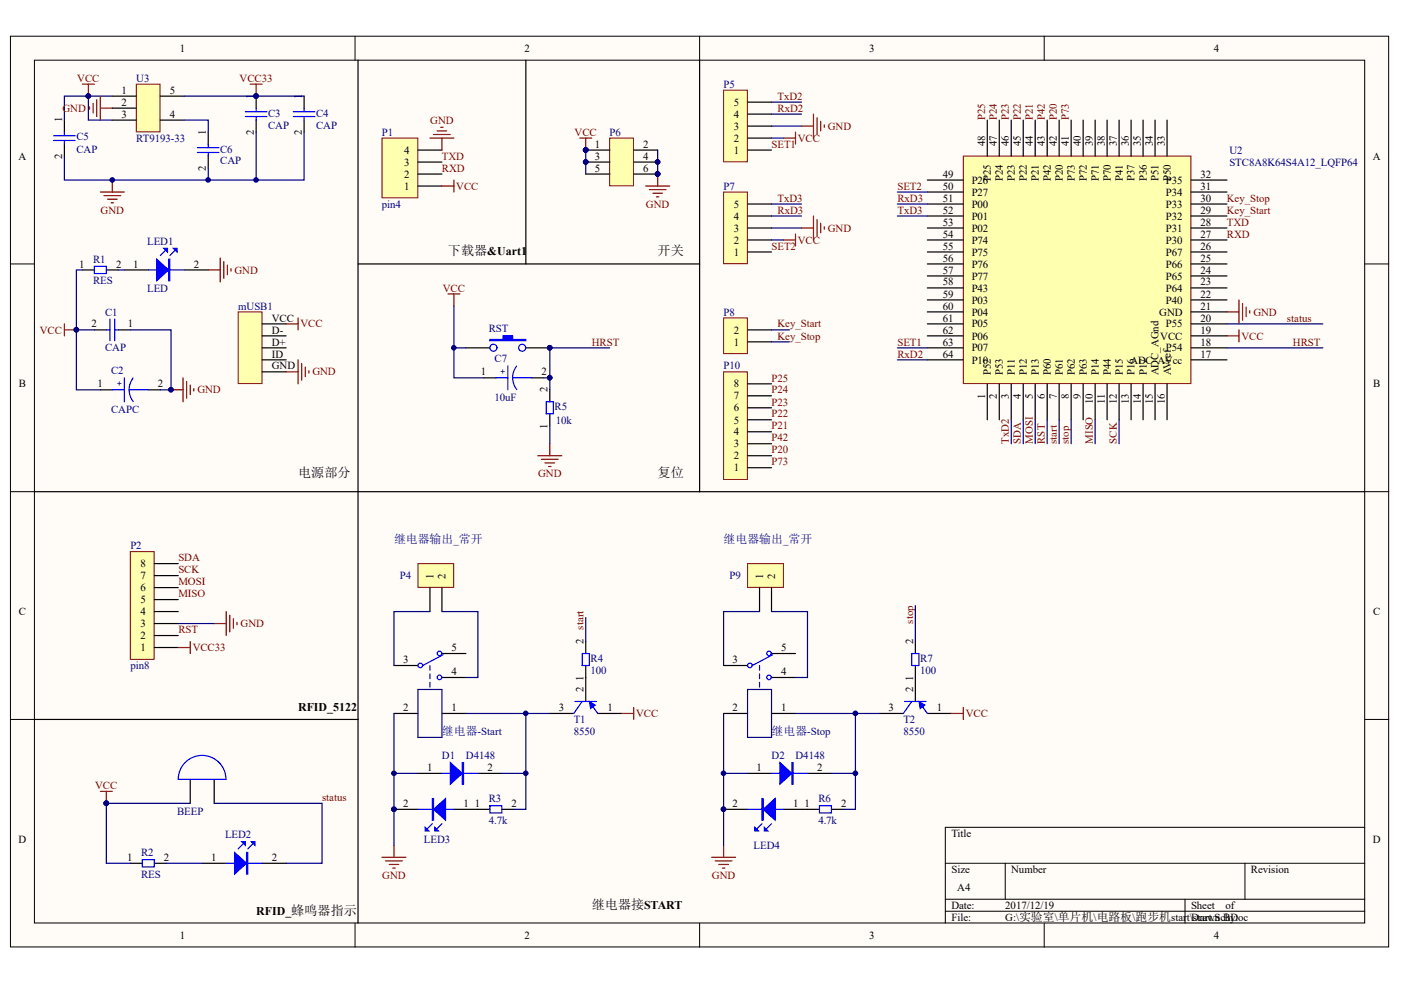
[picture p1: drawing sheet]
<svg xmlns="http://www.w3.org/2000/svg" width="289mm" height="203mm" viewBox="0 0 289 203" stroke-linecap="round" stroke-linejoin="round" font-family="sans-serif">
<defs><g id="words">
<g font-size="2.7">
<text x="92.4" y="52.7">下载器&amp;Uart1</text>
<text x="135.6" y="52.7">开关</text>
<text x="61.5" y="98.4">电源部分</text>
<text x="135.6" y="98.4">复位</text>
<text x="122.1" y="187.5">继电器接START</text>
</g>
<g font-size="2.5" fill="#000080">
<text x="81.3" y="112.1">继电器输出_常开</text>
<text x="149.2" y="112.1">继电器输出_常开</text>
<text x="91.1" y="151.6">继电器-Start</text>
<text x="159.1" y="151.6">继电器-Stop</text>
</g>
<g font-size="2.5">
<text x="61.5" y="146.6">RFID_5122</text>
<text x="52.8" y="188.7">RFID_蜂鸣器指示</text>
</g>
<g font-size="2.2">
<text x="37.1" y="10.7">1</text>
<text x="108.2" y="10.7">2</text>
<text x="179.2" y="10.7">3</text>
<text x="250.3" y="10.7">4</text>
<text x="25" y="19.4">1</text>
<text x="25" y="21.8">2</text>
<text x="35" y="19.4">5</text>
<text x="52.3" y="20.3" transform="rotate(-90 52.3 20.3)">1</text>
<text x="62.2" y="20.3" transform="rotate(-90 62.2 20.3)">1</text>
<text x="151.3" y="21.8">5</text>
<text x="12.8" y="25.3" transform="rotate(-90 12.8 25.3)">1</text>
<text x="25" y="24.3">3</text>
<text x="35" y="24.3">4</text>
<text x="42.4" y="27.8" transform="rotate(-90 42.4 27.8)">1</text>
<text x="52.3" y="27.9" transform="rotate(-90 52.3 27.9)">2</text>
<text x="62.2" y="27.9" transform="rotate(-90 62.2 27.9)">2</text>
<text x="151.3" y="29.2">2</text>
<text x="151.3" y="26.8">3</text>
<text x="151.3" y="24.3">4</text>
<text x="3.8" y="33">A</text>
<text x="12.8" y="32.8" transform="rotate(-90 12.8 32.8)">2</text>
<text x="42.4" y="35.3" transform="rotate(-90 42.4 35.3)">2</text>
<text x="83.4" y="34.2">3</text>
<text x="83.4" y="31.7">4</text>
<text x="122.6" y="30.5">1</text>
<text x="122.6" y="33">3</text>
<text x="122.6" y="35.4">5</text>
<text x="132.7" y="30.5">2</text>
<text x="132.7" y="33">4</text>
<text x="132.7" y="35.4">6</text>
<text x="151.3" y="31.7">1</text>
<text x="203.1" y="30.2" transform="rotate(-90 203.1 30.2)">48</text>
<text x="205.6" y="30.2" transform="rotate(-90 205.6 30.2)">47</text>
<text x="208.1" y="30.2" transform="rotate(-90 208.1 30.2)">46</text>
<text x="210.5" y="30.2" transform="rotate(-90 210.5 30.2)">45</text>
<text x="213" y="30.2" transform="rotate(-90 213 30.2)">44</text>
<text x="215.5" y="30.2" transform="rotate(-90 215.5 30.2)">43</text>
<text x="217.9" y="30.2" transform="rotate(-90 217.9 30.2)">42</text>
<text x="220.4" y="30.2" transform="rotate(-90 220.4 30.2)">41</text>
<text x="222.9" y="30.2" transform="rotate(-90 222.9 30.2)">40</text>
<text x="225.4" y="30.2" transform="rotate(-90 225.4 30.2)">39</text>
<text x="227.8" y="30.2" transform="rotate(-90 227.8 30.2)">38</text>
<text x="230.3" y="30.2" transform="rotate(-90 230.3 30.2)">37</text>
<text x="232.8" y="30.2" transform="rotate(-90 232.8 30.2)">36</text>
<text x="235.3" y="30.2" transform="rotate(-90 235.3 30.2)">35</text>
<text x="237.7" y="30.2" transform="rotate(-90 237.7 30.2)">34</text>
<text x="240.2" y="30.2" transform="rotate(-90 240.2 30.2)">33</text>
<text x="283.1" y="33">A</text>
<text x="83.4" y="39.1">1</text>
<text x="83.4" y="36.7">2</text>
<text x="194.5" y="36.7">49</text>
<text x="194.5" y="39.1">50</text>
<text x="194.5" y="41.6">51</text>
<text x="200.4" y="37.9">P26</text>
<text x="200.4" y="40.3">P27</text>
<text x="204.4" y="37.4" transform="rotate(-90 204.4 37.4)">P25</text>
<text x="206.8" y="37.4" transform="rotate(-90 206.8 37.4)">P24</text>
<text x="209.3" y="37.4" transform="rotate(-90 209.3 37.4)">P23</text>
<text x="211.8" y="37.4" transform="rotate(-90 211.8 37.4)">P22</text>
<text x="214.3" y="37.4" transform="rotate(-90 214.3 37.4)">P21</text>
<text x="216.7" y="37.4" transform="rotate(-90 216.7 37.4)">P42</text>
<text x="219.2" y="37.4" transform="rotate(-90 219.2 37.4)">P20</text>
<text x="221.7" y="37.4" transform="rotate(-90 221.7 37.4)">P73</text>
<text x="224.1" y="37.4" transform="rotate(-90 224.1 37.4)">P72</text>
<text x="226.6" y="37.4" transform="rotate(-90 226.6 37.4)">P71</text>
<text x="229.1" y="37.4" transform="rotate(-90 229.1 37.4)">P70</text>
<text x="231.5" y="37.4" transform="rotate(-90 231.5 37.4)">P41</text>
<text x="234" y="37.4" transform="rotate(-90 234 37.4)">P37</text>
<text x="236.5" y="37.4" transform="rotate(-90 236.5 37.4)">P36</text>
<text x="238.9" y="37.4" transform="rotate(-90 238.9 37.4)">P51</text>
<text x="240.4" y="40.3">P34</text>
<text x="240.4" y="37.9">P35</text>
<text x="241.4" y="37.4" transform="rotate(-90 241.4 37.4)">P50</text>
<text x="247.6" y="41.6">30</text>
<text x="247.6" y="39.1">31</text>
<text x="247.6" y="36.7">32</text>
<text x="151.3" y="47.8">3</text>
<text x="151.3" y="45.3">4</text>
<text x="151.3" y="42.8">5</text>
<text x="194.5" y="44.1">52</text>
<text x="194.5" y="46.6">53</text>
<text x="200.4" y="42.8">P00</text>
<text x="200.4" y="45.3">P01</text>
<text x="200.4" y="47.8">P02</text>
<text x="240.4" y="47.8">P31</text>
<text x="240.4" y="45.3">P32</text>
<text x="240.4" y="42.8">P33</text>
<text x="247.6" y="46.6">28</text>
<text x="247.6" y="44.1">29</text>
<text x="151.3" y="52.7">1</text>
<text x="151.3" y="50.3">2</text>
<text x="194.5" y="49">54</text>
<text x="194.5" y="51.5">55</text>
<text x="194.5" y="54">56</text>
<text x="200.4" y="50.3">P74</text>
<text x="200.4" y="52.7">P75</text>
<text x="240.4" y="52.7">P67</text>
<text x="240.4" y="50.3">P30</text>
<text x="247.6" y="54">25</text>
<text x="247.6" y="51.5">26</text>
<text x="247.6" y="49">27</text>
<text x="16.4" y="55.2">1</text>
<text x="23.9" y="55.2">2</text>
<text x="27.5" y="55.2">1</text>
<text x="40" y="55.2">2</text>
<text x="194.5" y="56.4">57</text>
<text x="194.5" y="58.9">58</text>
<text x="200.4" y="55.2">P76</text>
<text x="200.4" y="57.7">P77</text>
<text x="240.4" y="57.7">P65</text>
<text x="240.4" y="55.2">P66</text>
<text x="247.6" y="58.9">23</text>
<text x="247.6" y="56.4">24</text>
<text x="194.5" y="61.4">59</text>
<text x="194.5" y="63.9">60</text>
<text x="200.4" y="60.2">P43</text>
<text x="200.4" y="62.6">P03</text>
<text x="200.4" y="65.1">P04</text>
<text x="239.1" y="65.1">GND</text>
<text x="240.4" y="62.6">P40</text>
<text x="240.4" y="60.2">P64</text>
<text x="247.6" y="63.9">21</text>
<text x="247.6" y="61.4">22</text>
<text x="18.9" y="67.6">2</text>
<text x="26.4" y="67.6">1</text>
<text x="56.1" y="66.3">VCC</text>
<text x="56.1" y="68.8">D-</text>
<text x="56.1" y="71.3">D+</text>
<text x="151.3" y="71.3">1</text>
<text x="151.3" y="68.8">2</text>
<text x="194.5" y="66.3">61</text>
<text x="194.5" y="68.8">62</text>
<text x="194.5" y="71.3">63</text>
<text x="200.4" y="67.6">P05</text>
<text x="200.4" y="70">P06</text>
<text x="239.3" y="70">VCC</text>
<text x="240.4" y="67.6">P55</text>
<text x="247.6" y="71.3">18</text>
<text x="247.6" y="68.8">19</text>
<text x="247.6" y="66.3">20</text>
<text x="56.1" y="76.2">GND</text>
<text x="56.1" y="73.8">ID</text>
<text x="99.2" y="77.4">1</text>
<text x="111.7" y="77.4">2</text>
<text x="194.5" y="73.8">64</text>
<text x="200.4" y="72.5">P07</text>
<text x="200.4" y="75">P10</text>
<text x="204.4" y="77.4" transform="rotate(-90 204.4 77.4)">P52</text>
<text x="206.8" y="77.4" transform="rotate(-90 206.8 77.4)">P53</text>
<text x="209.3" y="77.4" transform="rotate(-90 209.3 77.4)">P11</text>
<text x="211.8" y="77.4" transform="rotate(-90 211.8 77.4)">P12</text>
<text x="214.3" y="77.4" transform="rotate(-90 214.3 77.4)">P13</text>
<text x="216.7" y="77.4" transform="rotate(-90 216.7 77.4)">P60</text>
<text x="219.2" y="77.4" transform="rotate(-90 219.2 77.4)">P61</text>
<text x="221.7" y="77.4" transform="rotate(-90 221.7 77.4)">P62</text>
<text x="224.1" y="77.4" transform="rotate(-90 224.1 77.4)">P63</text>
<text x="226.6" y="77.4" transform="rotate(-90 226.6 77.4)">P14</text>
<text x="229.1" y="77.4" transform="rotate(-90 229.1 77.4)">P44</text>
<text x="231.5" y="77.4" transform="rotate(-90 231.5 77.4)">P15</text>
<text x="233.2" y="75">ADC_AVcc</text>
<text x="234" y="77.4" transform="rotate(-90 234 77.4)">P16</text>
<text x="236.5" y="77.4" transform="rotate(-90 236.5 77.4)">P17</text>
<text x="238.9" y="77.4" transform="rotate(-90 238.9 77.4)">ADC_AGnd</text>
<text x="240.4" y="72.5">P54</text>
<text x="241.4" y="77.4" transform="rotate(-90 241.4 77.4)">AVref</text>
<text x="247.6" y="73.8">17</text>
<text x="3.9" y="79.9">B</text>
<text x="20.1" y="79.9">1</text>
<text x="32.6" y="79.9">2</text>
<text x="112.9" y="80.9" transform="rotate(-90 112.9 80.9)">2</text>
<text x="151.3" y="82.4">7</text>
<text x="151.3" y="79.9">8</text>
<text x="203.1" y="82.3" transform="rotate(-90 203.1 82.3)">1</text>
<text x="205.6" y="82.3" transform="rotate(-90 205.6 82.3)">2</text>
<text x="208.1" y="82.3" transform="rotate(-90 208.1 82.3)">3</text>
<text x="210.5" y="82.3" transform="rotate(-90 210.5 82.3)">4</text>
<text x="213" y="82.3" transform="rotate(-90 213 82.3)">5</text>
<text x="215.5" y="82.3" transform="rotate(-90 215.5 82.3)">6</text>
<text x="217.9" y="82.3" transform="rotate(-90 217.9 82.3)">7</text>
<text x="220.4" y="82.3" transform="rotate(-90 220.4 82.3)">8</text>
<text x="222.9" y="82.3" transform="rotate(-90 222.9 82.3)">9</text>
<text x="225.4" y="83.4" transform="rotate(-90 225.4 83.4)">10</text>
<text x="227.8" y="83.3" transform="rotate(-90 227.8 83.3)">11</text>
<text x="230.3" y="83.4" transform="rotate(-90 230.3 83.4)">12</text>
<text x="232.8" y="83.4" transform="rotate(-90 232.8 83.4)">13</text>
<text x="235.3" y="83.4" transform="rotate(-90 235.3 83.4)">14</text>
<text x="237.7" y="83.4" transform="rotate(-90 237.7 83.4)">15</text>
<text x="240.2" y="83.4" transform="rotate(-90 240.2 83.4)">16</text>
<text x="283.2" y="79.9">B</text>
<text x="112.9" y="88.5" transform="rotate(-90 112.9 88.5)">1</text>
<text x="151.3" y="89.8">4</text>
<text x="151.3" y="87.4">5</text>
<text x="151.3" y="84.9">6</text>
<text x="151.3" y="94.8">2</text>
<text x="151.3" y="92.3">3</text>
<text x="151.3" y="97.3">1</text>
<text x="29" y="119.5">7</text>
<text x="29" y="117">8</text>
<text x="89.4" y="119.5" transform="rotate(-90 89.4 119.5)">1</text>
<text x="91.9" y="119.5" transform="rotate(-90 91.9 119.5)">2</text>
<text x="157.4" y="119.5" transform="rotate(-90 157.4 119.5)">1</text>
<text x="159.8" y="119.5" transform="rotate(-90 159.8 119.5)">2</text>
<text x="29" y="124.4">5</text>
<text x="29" y="122">6</text>
<text x="3.9" y="126.9">C</text>
<text x="29" y="131.9">2</text>
<text x="29" y="129.4">3</text>
<text x="29" y="126.9">4</text>
<text x="283.2" y="126.9">C</text>
<text x="29" y="134.4">1</text>
<text x="83.1" y="136.8">3</text>
<text x="93.1" y="134.4">5</text>
<text x="120.3" y="132.8" transform="rotate(-90 120.3 132.8)">2</text>
<text x="151.1" y="136.8">3</text>
<text x="161.1" y="134.4">5</text>
<text x="188.3" y="132.8" transform="rotate(-90 188.3 132.8)">2</text>
<text x="93.1" y="139.3">4</text>
<text x="120.3" y="142.7" transform="rotate(-90 120.3 142.7)">2</text>
<text x="120.3" y="140.4" transform="rotate(-90 120.3 140.4)">1</text>
<text x="161.1" y="139.3">4</text>
<text x="188.3" y="142.7" transform="rotate(-90 188.3 142.7)">2</text>
<text x="188.3" y="140.4" transform="rotate(-90 188.3 140.4)">1</text>
<text x="83.1" y="146.7">2</text>
<text x="93.1" y="146.7">1</text>
<text x="115.2" y="146.7">3</text>
<text x="125.3" y="146.7">1</text>
<text x="151.1" y="146.7">2</text>
<text x="161.1" y="146.7">1</text>
<text x="183.2" y="146.7">3</text>
<text x="193.2" y="146.7">1</text>
<text x="88.1" y="159.1">1</text>
<text x="100.5" y="159.1">2</text>
<text x="156" y="159.1">1</text>
<text x="168.5" y="159.1">2</text>
<text x="83.1" y="166.5">2</text>
<text x="95.6" y="166.5">1</text>
<text x="98" y="166.5">1</text>
<text x="105.5" y="166.5">2</text>
<text x="151.1" y="166.5">2</text>
<text x="163.6" y="166.5">1</text>
<text x="165.9" y="166.5">1</text>
<text x="173.5" y="166.5">2</text>
<text x="3.8" y="173.9">D</text>
<text x="196.2" y="172.7">Title</text>
<text x="283.1" y="173.9">D</text>
<text x="26.3" y="177.6">1</text>
<text x="33.8" y="177.6">2</text>
<text x="43.5" y="177.6">1</text>
<text x="56.1" y="177.6">2</text>
<text x="196.2" y="180.1">Size</text>
<text x="197.4" y="183.8">A4</text>
<text x="208.5" y="180.1">Number</text>
<text x="258" y="180.1">Revision</text>
<text x="196.2" y="187.5">Date:</text>
<text x="196.2" y="190">File:</text>
<text x="207.3" y="187.5">2017/12/19</text>
<text x="207.3" y="190">G:\实验室\单片机\电路板\跑步机start\start.SchDoc</text>
<text x="245.6" y="187.5">Sheet</text>
<text x="245.6" y="190">Drawn By:</text>
<text x="252.7" y="187.5">of</text>
<text x="37.1" y="193.7">1</text>
<text x="108.2" y="193.7">2</text>
<text x="179.2" y="193.7">3</text>
<text x="250.3" y="193.7">4</text>
</g>
<g font-size="2.2" fill="#800000">
<text x="15.9" y="16.9">VCC</text>
<text x="49.4" y="16.9">VCC33</text>
<text x="12.9" y="23.1">GND</text>
<text x="160.4" y="23.1">RxD2</text>
<text x="160.4" y="20.6">TxD2</text>
<text x="88.7" y="25.5">GND</text>
<text x="118.5" y="28">VCC</text>
<text x="164.5" y="29.2">VCC</text>
<text x="170.7" y="26.8">GND</text>
<text x="203.1" y="24.8" transform="rotate(-90 203.1 24.8)">P25</text>
<text x="205.6" y="24.8" transform="rotate(-90 205.6 24.8)">P24</text>
<text x="208.1" y="24.8" transform="rotate(-90 208.1 24.8)">P23</text>
<text x="210.5" y="24.8" transform="rotate(-90 210.5 24.8)">P22</text>
<text x="213" y="24.8" transform="rotate(-90 213 24.8)">P21</text>
<text x="215.5" y="24.8" transform="rotate(-90 215.5 24.8)">P42</text>
<text x="217.9" y="24.8" transform="rotate(-90 217.9 24.8)">P20</text>
<text x="220.4" y="24.8" transform="rotate(-90 220.4 24.8)">P73</text>
<text x="91.1" y="35.4">RXD</text>
<text x="91.1" y="33">TXD</text>
<text x="159.1" y="30.5">SET1</text>
<text x="94.1" y="39.1">VCC</text>
<text x="160.4" y="41.6">TxD3</text>
<text x="185.1" y="41.6">RxD3</text>
<text x="185.1" y="39.1">SET2</text>
<text x="253" y="41.6">Key_Stop</text>
<text x="20.8" y="44.1">GND</text>
<text x="133.2" y="42.8">GND</text>
<text x="160.4" y="44.1">RxD3</text>
<text x="170.7" y="47.8">GND</text>
<text x="185.1" y="44.1">TxD3</text>
<text x="253" y="46.6">TXD</text>
<text x="253" y="44.1">Key_Start</text>
<text x="159.1" y="51.5">SET2</text>
<text x="164.5" y="50.3">VCC</text>
<text x="253" y="49">RXD</text>
<text x="48.4" y="56.4">GND</text>
<text x="91.3" y="60.2">VCC</text>
<text x="258.5" y="65.1">GND</text>
<text x="8.2" y="68.8">VCC</text>
<text x="62" y="67.6">VCC</text>
<text x="122.1" y="71.3">HRST</text>
<text x="160.4" y="67.6">Key_Start</text>
<text x="160.4" y="70">Key_Stop</text>
<text x="185.1" y="71.3">SET1</text>
<text x="256" y="70">VCC</text>
<text x="265.4" y="66.3">status</text>
<text x="266.6" y="71.3">HRST</text>
<text x="64.4" y="77.4">GND</text>
<text x="185.1" y="73.8">RxD2</text>
<text x="40.7" y="81.2">GND</text>
<text x="159.1" y="78.7">P25</text>
<text x="159.1" y="81.2">P24</text>
<text x="159.1" y="83.7">P23</text>
<text x="159.1" y="86.1">P22</text>
<text x="159.1" y="88.6">P21</text>
<text x="159.1" y="91">P42</text>
<text x="159.1" y="93.5">P20</text>
<text x="159.1" y="96">P73</text>
<text x="208.1" y="91.6" transform="rotate(-90 208.1 91.6)">TxD2</text>
<text x="210.5" y="91.6" transform="rotate(-90 210.5 91.6)">SDA</text>
<text x="213" y="91.6" transform="rotate(-90 213 91.6)">MOSI</text>
<text x="215.5" y="91.6" transform="rotate(-90 215.5 91.6)">RST</text>
<text x="217.9" y="91.6" transform="rotate(-90 217.9 91.6)">start</text>
<text x="220.4" y="91.6" transform="rotate(-90 220.4 91.6)">stop</text>
<text x="225.4" y="91.6" transform="rotate(-90 225.4 91.6)">MISO</text>
<text x="230.3" y="91.6" transform="rotate(-90 230.3 91.6)">SCK</text>
<text x="111" y="98.5">GND</text>
<text x="36.8" y="115.8">SDA</text>
<text x="36.8" y="118.3">SCK</text>
<text x="36.8" y="123.2">MISO</text>
<text x="36.8" y="120.7">MOSI</text>
<text x="36.8" y="130.6">RST</text>
<text x="49.6" y="129.4">GND</text>
<text x="120.3" y="129.9" transform="rotate(-90 120.3 129.9)">start</text>
<text x="188.3" y="128.6" transform="rotate(-90 188.3 128.6)">stop</text>
<text x="39.7" y="134.4">VCC33</text>
<text x="131.2" y="148">VCC</text>
<text x="199.2" y="148">VCC</text>
<text x="19.6" y="162.8">VCC</text>
<text x="66.4" y="165.2">status</text>
<text x="78.8" y="181.3">GND</text>
<text x="146.8" y="181.3">GND</text>
</g>
<g font-size="2.2" fill="#000080">
<text x="28.1" y="16.9">U3</text>
<text x="149.2" y="18.1">P5</text>
<text x="15.8" y="29">C5</text>
<text x="28.1" y="29.2">RT9193-33</text>
<text x="55.3" y="24">C3</text>
<text x="55.3" y="26.5">CAP</text>
<text x="65.2" y="24">C4</text>
<text x="65.2" y="26.5">CAP</text>
<text x="78.8" y="28">P1</text>
<text x="125.7" y="28">P6</text>
<text x="15.8" y="31.5">CAP</text>
<text x="45.4" y="31.5">C6</text>
<text x="45.4" y="33.9">CAP</text>
<text x="253.5" y="31.7">U2</text>
<text x="253.5" y="34.2">STC8A8K64S4A12_LQFP64</text>
<text x="149.2" y="39.1">P7</text>
<text x="78.8" y="42.8">pin4</text>
<text x="30.4" y="50.5">LED1</text>
<text x="19.2" y="54.2">R1</text>
<text x="19.2" y="58.7">RES</text>
<text x="21.7" y="65.1">C1</text>
<text x="30.4" y="60.2">LED</text>
<text x="49.1" y="63.9">mUSB1</text>
<text x="149.2" y="65.1">P8</text>
<text x="100.8" y="68.6">RST</text>
<text x="21.7" y="72.5">CAP</text>
<text x="22.9" y="77.2">C2</text>
<text x="102" y="74.7">C7</text>
<text x="149.2" y="76.2">P10</text>
<text x="102" y="82.6">10uF</text>
<text x="22.9" y="85.1">CAPC</text>
<text x="114.4" y="84.6">R5</text>
<text x="114.6" y="87.4">10k</text>
<text x="26.9" y="113.3">P2</text>
<text x="82.5" y="119.5">P4</text>
<text x="150.5" y="119.5">P9</text>
<text x="121.8" y="136.5">R4</text>
<text x="189.8" y="136.5">R7</text>
<text x="26.9" y="138">pin8</text>
<text x="121.8" y="139">100</text>
<text x="189.8" y="139">100</text>
<text x="118.3" y="149.2">T1</text>
<text x="186.3" y="149.2">T2</text>
<text x="118.3" y="151.6">8550</text>
<text x="186.3" y="151.6">8550</text>
<text x="91.1" y="156.6">D1</text>
<text x="96.1" y="156.6">D4148</text>
<text x="159.1" y="156.6">D2</text>
<text x="164.1" y="156.6">D4148</text>
<text x="100.8" y="165.5">R3</text>
<text x="168.8" y="165.5">R6</text>
<text x="36.5" y="168.2">BEEP</text>
<text x="46.4" y="172.9">LED2</text>
<text x="87.4" y="173.9">LED3</text>
<text x="100.8" y="169.9">4.7k</text>
<text x="168.8" y="169.9">4.7k</text>
<text x="29.1" y="176.6">R2</text>
<text x="155.4" y="175.1">LED4</text>
<text x="29.1" y="181.1">RES</text>
</g>
<g font-size="1.8" fill="#000080">
<text x="104.3" y="77.2" transform="rotate(-90 104.3 77.2)">+</text>
<text x="25.3" y="79.7" transform="rotate(-90 25.3 79.7)">+</text>
</g>
</g></defs>
<g fill="#fffcf8" stroke="#000" stroke-width=".21">
<path d="M2.2 7.5h284.2v187.9h-284.2z"/>
<path d="M7.1 12.4h274.3v178h-274.3z"/>
</g>
<g fill="none" stroke="#000" stroke-width=".21">
<path d="M73.2 7.5v4.9M144.3 7.5v4.9M215.3 7.5v4.9M2.2 54.5h4.9M281.5 54.5h4.9M2.2 101.4h4.9M281.5 101.4h4.9M2.2 148.4h4.9M281.5 148.4h4.9M195 178.1h86.5M207.3 178.1v7.4M256.7 178.1v7.4"/>
<path d="M281.5 170.7h-86.5v19.8M73.2 190.5v4.9M144.3 190.5v4.9M195 185.5h86.5M195 188h86.5M215.3 190.5v4.9M244.4 185.5v5"/>
</g>
<path d="M198.7 32.2h46.9v46.9h-46.9z" fill="#ffffb0" stroke="#800000" stroke-width=".21"/>
<g fill="none" stroke="#000" stroke-width=".25">
<path d="M191.2 39.6h7.5M191.2 37.1h7.5M203.6 24.8v7.4M206.1 24.8v7.4M208.5 24.8v7.4M211 24.8v7.4M213.5 24.8v7.4M216 24.8v7.4M218.4 24.8v7.4M220.9 24.8v7.4M223.4 24.8v7.4M225.8 24.8v7.4"/>
<path d="M228.3 24.8v7.4M230.8 24.8v7.4M233.3 24.8v7.4M235.7 24.8v7.4M238.2 24.8v7.4M240.7 24.8v7.4M245.6 39.6h7.4M245.6 37.1h7.4M191.2 59.4h7.5M191.2 56.9h7.5M191.2 54.5h7.5M191.2 52h7.5"/>
<path d="M191.2 49.5h7.5M191.2 47h7.5M191.2 44.6h7.5M191.2 42.1h7.5M245.6 59.4h7.4M245.6 56.9h7.4M245.6 54.5h7.4M245.6 52h7.4M245.6 49.5h7.4M245.6 47h7.4M245.6 44.6h7.4M245.6 42.1h7.4"/>
<path d="M191.2 74.2h7.5M191.2 71.8h7.5M191.2 69.3h7.5M191.2 66.8h7.5M191.2 64.3h7.5M191.2 61.9h7.5M203.6 79.2v7.4M206.1 79.2v7.4M208.5 79.2v7.4M211 79.2v7.4M213.5 79.2v7.4M216 79.2v7.4"/>
<path d="M218.4 79.2v7.4M220.9 79.2v7.4M223.4 79.2v7.4M225.8 79.2v7.4M228.3 79.2v7.4M230.8 79.2v7.4M233.3 79.2v7.4M235.7 79.2v7.4M238.2 79.2v7.4M240.7 79.2v7.4M245.6 74.2h7.4M245.6 71.8h7.4"/>
<path d="M245.6 69.3h7.4M245.6 66.8h7.4M245.6 64.3h7.4M245.6 61.9h7.4"/>
</g>
<path d="M28.1 17.4h4.9v9.8h-4.9z" fill="#ffffb0" stroke="#800000" stroke-width=".21"/>
<g fill="none" stroke="#000" stroke-width=".25">
<path d="M23.2 19.8h4.9M33.1 19.8h4.9M52.8 19.8v2.5M62.7 19.8v2.5M13.3 24.8v2.5M13.3 29.7v2.5M23.2 22.3h4.9M23.2 24.8h4.9M33.1 24.8h4.9M42.9 27.3v2.4M42.9 32.2v2.5M52.8 24.8v2.5"/>
<path d="M62.7 24.8v2.5"/>
</g>
<g fill="none" stroke="#00f" stroke-width=".25">
<path d="M11.1 29h4.4M11.1 28h4.4M13.3 27.3v.7M13.3 29v.7M40.7 31.5h4.5M40.7 30.5h4.5M42.9 29.7v.8M42.9 31.5v.7M50.6 24h4.5M50.6 23h4.5M52.8 22.3v.7M52.8 24v.8"/>
<path d="M60.5 24h4.4M60.5 23h4.4M62.7 22.3v.7M62.7 24v.8"/>
</g>
<g fill="#000080" stroke="#000080" stroke-width=".21">
<circle cx="52.8" cy="19.8" r=".47"/>
<circle cx="18.2" cy="19.8" r=".48"/>
<circle cx="23.2" cy="37.1" r=".48"/>
<circle cx="52.8" cy="37.1" r=".47"/>
</g>
<path d="M18.2 19.8v5h5M23.2 19.8h-9.9v5M38 19.8h24.7M38 24.8h4.9v2.5M52.8 27.3v9.8M62.7 27.3v9.8h-49.4v-4.9" fill="none" stroke="#000080" stroke-width=".25"/>
<g fill="none" stroke="#800000" stroke-width=".25">
<path d="M17 17.4h2.5M18.2 17.4v2.4M20.7 19.8v5M51.6 17.4h2.5M52.8 17.4v2.4M18.5 22.1v.5M19.2 21.3v2M20 20.6v3.4M20.7 22.3h2.5M20.7 39.6h4.9M23.2 37.1v2.5M21.4 40.4h3.5"/>
<path d="M22.2 41.1h2M22.9 41.8h.5M253 69.3h2.5M253 64.3h2.5M255.5 61.9v4.9M255.5 68.1v2.4M256.2 62.6v3.5M257 63.4v1.9M257.7 64.1v.5"/>
</g>
<path d="M78.8 28.5h7.4v12.3h-7.4z" fill="#ffffb0" stroke="#800000" stroke-width=".21"/>
<path d="M86.2 38.4h4.9M86.2 35.9h4.9M86.2 33.4h4.9M86.2 31h4.9" fill="none" stroke="#000" stroke-width=".25"/>
<path d="M88.7 28.5h4.9M89.4 27.7h3.5M90.1 27h2M90.9 26.3h.5M91.1 38.4h2.5M91.1 28.5v2.5M93.6 37.1v2.5" fill="none" stroke="#800000" stroke-width=".25"/>
<path d="M26.9 113.8h4.9v22.2h-4.9z" fill="#ffffb0" stroke="#800000" stroke-width=".21"/>
<g fill="none" stroke="#000" stroke-width=".25">
<path d="M31.8 118.7h5M31.8 116.3h5M31.8 133.6h5M31.8 131.1h5M31.8 128.6h5M31.8 126.2h5M31.8 123.7h5M31.8 121.2h5M26.9 178.1h2.4M31.8 178.1h2.5M39.2 160.8v4.9M41.7 178.1h4.9"/>
<path d="M44.2 160.8v4.9M54.1 178.1h4.9"/>
</g>
<path d="M36.8 133.6h2.4M39.2 132.3v2.5M44.2 128.6h2.4M46.6 126.2v4.9M47.4 126.9v3.5M48.1 127.6v2M48.9 128.4v.5M20.7 163.3h2.5M21.9 163.3v2.4" fill="none" stroke="#800000" stroke-width=".25"/>
<path d="M253 66.8h19.8M211 86.6v4.9M213.5 86.6v4.9M216 86.6v4.9M225.8 86.6v4.9M230.8 86.6v4.9M36.8 128.6h7.4M34.3 178.1h7.4M44.2 165.7h22.2v12.4h-7.4" fill="none" stroke="#000080" stroke-width=".25"/>
<path d="M29.3 177.3h2.5v1.5h-2.5zM46.6 160.8a4.9 4.9 0 0 0-4.9-5 4.9 4.9 0 0 0-4.9 5h9.8M46.6 178.1h7.5M50.1 174.1l-1 1M52.1 174.1l-1 1" fill="none" stroke="#00f" stroke-width=".25"/>
<g fill="#00f" stroke="#00f" stroke-width=".25">
<path d="M48.4 175.9l2.4 2.2-2.4 2.2z"/>
<path d="M51.8 173.6h.8v.8z"/>
<path d="M49.9 173.6h.7v.8z"/>
<path d="M50.8 175.9h.3v4.4h-.3z" fill-rule="evenodd"/>
</g>
<circle cx="21.9" cy="165.7" r=".48" fill="#000080" stroke="#000080" stroke-width=".21"/>
<path d="M125.7 28.5h4.9v9.8h-4.9z" fill="#ffffb0" stroke="#800000" stroke-width=".21"/>
<g fill="none" stroke="#000" stroke-width=".25">
<path d="M120.8 31h4.9M120.8 33.4h4.9M120.8 35.9h4.9M130.7 31h4.9M130.7 33.4h4.9M130.7 35.9h4.9M17 55.7h2.5M21.9 55.7h2.5M25.6 55.7h5M38 55.7h4.9M19.5 68.1h2.4M24.4 68.1h2.5"/>
<path d="M20.7 80.4h2.5M30.6 80.4h2.5M81.3 137.3h4.9M91.1 139.8h5M91.1 134.8h5M120.8 132.3v2.5M120.8 137.3v7.4M81.3 147.2h4.9M86.2 159.5h4.9M91.1 147.2h5M98.6 159.5h4.9M113.4 147.2h4.9"/>
<path d="M123.3 147.2h4.9M81.3 167h4.9M93.6 167h7.4M103.5 167h2.5"/>
</g>
<g fill="#000080" stroke="#000080" stroke-width=".21">
<circle cx="120.8" cy="30.9" r=".48"/>
<circle cx="120.8" cy="33.4" r=".48"/>
<circle cx="135.6" cy="33.4" r=".47"/>
<circle cx="135.6" cy="35.9" r=".47"/>
<circle cx="35.3" cy="80.4" r=".47"/>
<circle cx="42.9" cy="37.1" r=".47"/>
<circle cx="21.9" cy="165.7" r=".48"/>
<circle cx="81.2" cy="159.5" r=".48"/>
<circle cx="81.2" cy="166.9" r=".48"/>
<circle cx="108.4" cy="159.5" r=".47"/>
</g>
<g fill="none" stroke="#800000" stroke-width=".25">
<path d="M119.6 28.5h2.4M120.8 28.5v2.5M133.2 38.4h4.9M133.9 39.1h3.5M134.6 39.9h2M135.6 35.9v2.5M42.9 55.7h2.5M45.4 53.2v5M46.2 54v3.4M46.9 54.7v2M47.6 55.4v.5M135.4 40.6h.5"/>
<path d="M37.7 77.9v5M38.5 78.7v3.4M39.2 79.4v2M35.3 80.4h2.4M40 80.2v.5M128.2 147.2h2.5M130.7 145.9v2.5M78.8 176.9h4.9M79.5 177.6h3.5M80.3 178.3h1.9M81 179.1h.5M81.3 174.4v2.5"/>
</g>
<path d="M42.9 34.7v2.4M120.8 31v4.9M135.6 31v4.9M17 55.7h-1.2v24.7h4.9M24.4 55.7h1.2M218.4 86.6v4.9M81.3 159.5h4.9M81.3 147.2v27.2M96.1 147.2h17.3M103.5 159.5h4.9M39.2 165.7h-17.3v12.4h5" fill="none" stroke="#000080" stroke-width=".25"/>
<g fill="none" stroke="#00f" stroke-width=".25">
<path d="M19.5 54.9h2.4v1.5h-2.4zM30.6 55.7h7.4M34 51.7l-.9 1M36 51.7l-1 1M21.9 68.1h.8M22.7 65.8v4.5M23.7 68.1h.7M23.7 65.8v4.5M25.6 77.9v5M27.4 78l-.6 1.4-.2 1M23.2 80.4h2.4M26.6 80.4h4"/>
<path d="M26.6 80.4l.2 1 .7 1.4M88.7 137.3v1M88.7 139v1M91.4 135.1l-4.2 2.2M120.1 134.8h1.4v2.5h-1.4zM88.7 140.8v.9M91.1 159.5h7.5M118.6 144.7h4.4M120.1 144.7l-1.8 2.5M122 145.5l1.3 1.7M86.2 167h7.4M89.2 169.9l-1 1"/>
<path d="M91.1 169.9l-1 1M101 166.2h2.5v1.5h-2.5z"/>
<circle cx="86.7" cy="137.3" r=".48"/>
<circle cx="90.6" cy="134.8" r=".48"/>
<circle cx="90.6" cy="139.7" r=".48"/>
</g>
<g fill="#00f" stroke="#00f" stroke-width=".25">
<path d="M32.3 53.5l2.5 2.2-2.5 2.2z"/>
<path d="M35.8 51.2h.7v.8z"/>
<path d="M33.8 51.2h.7v.8z"/>
<path d="M92.9 157.3l2.4 2.2-2.4 2.3z"/>
<path d="M89.4 167l2.5-2.3v4.5z"/>
<path d="M87.7 170.7l.7 .7h-.7z"/>
<path d="M89.7 170.7l.7 .7h-.7z"/>
<path d="M34.8 53.5h.2v4.4h-.2z" fill-rule="evenodd"/>
<path d="M95.3 157.3h.3v4.5h-.3z" fill-rule="evenodd"/>
<path d="M89.2 164.7h.2v4.5h-.2z" fill-rule="evenodd"/>
</g>
<path d="M86.2 142.2h4.9v9.9h-4.9z" fill="none" stroke="#11037f" stroke-width=".25"/>
<path d="M121.5 144.7l1.3 .8-1 .7z" fill="#00f" stroke="#00f" stroke-width=".21"/>
<path d="M86.2 116.3h7.4v4.9h-7.4z" fill="#ffffb0" stroke="#800000" stroke-width=".21"/>
<g fill="none" stroke="#000" stroke-width=".25">
<path d="M73.8 12.4v178.1M108.4 12.4v42.1M144.3 12.4v42.1h-70.5M144.3 54.5v46.9h137.2M96.1 71.8h4.9M99.8 77.9h2.5M108.4 71.8h5M109.7 77.9h2.4M113.4 80.4v2.5M113.4 85.4v2.4M7.1 101.4h66.7M88.7 121.2v5"/>
<path d="M91.1 121.2v5M7.1 148.4h66.7"/>
</g>
<g fill="none" stroke="#000080" stroke-width=".25">
<path d="M159.1 23.5h6.2M159.1 26h6.2M159.1 21.1h6.2M159.1 28.5h2.5M185.1 39.6h6.1M159.1 42.1h6.2M159.1 44.6h6.2M159.1 47h6.2M159.1 49.5h2.5M185.1 42.1h6.1M185.1 44.6h6.1M15.8 68.1h3.7"/>
<path d="M26.9 68.1h8.4v12.3h-2.2M93.6 63.1v14.8h6.2M93.6 71.8h2.5M112.1 77.9h1.3v2.5M125.7 71.8h-12.3v6.1M185.1 71.8h6.1M185.1 74.2h6.1M253 71.8h19.8M113.4 87.8v3.7M208.5 86.6v4.9M88.7 126.2h-7.4v11.1M91.1 126.2h7.5v13.6h-2.5"/>
<path d="M108.4 147.2v19.8h-2.4"/>
</g>
<g fill="#000080" stroke="#000080" stroke-width=".21">
<circle cx="108.4" cy="147.2" r=".47"/>
<circle cx="113.4" cy="71.7" r=".47"/>
<circle cx="93.6" cy="71.7" r=".47"/>
<circle cx="15.7" cy="68" r=".48"/>
<circle cx="35.3" cy="80.4" r=".47"/>
<circle cx="113.4" cy="77.9" r=".47"/>
</g>
<path d="M101 70h2.7v-.7h2v.7h2.7v.3h-7.4z" fill-rule="evenodd" fill="#00f" stroke="#00f" stroke-width=".25"/>
<g fill="none" stroke="#00f" stroke-width=".25">
<path d="M102.3 77.9h2.4M104.7 75.5v4.9M105.7 77.9h4M105.7 77.9l.3 1.6 .6 .8M106.5 75.5l-.5 .9-.3 1.5M112.6 82.9h1.5v2.5h-1.5z"/>
<circle cx="101.8" cy="71.7" r=".72"/>
<circle cx="107.7" cy="71.7" r=".72"/>
</g>
<g fill="none" stroke="#800000" stroke-width=".25">
<path d="M161.6 28.5h2.5M164.1 27.3v2.4M165.3 26h2.5M167.8 23.5v5M168.5 24.3v3.4M169.2 25v2M170 25.8v.5M161.6 49.5h2.5M164.1 48.3v2.4M165.3 47h2.5M167.8 44.6v4.9M168.5 45.3v3.5"/>
<path d="M169.2 46v2M170 46.8v.5M92.4 60.6h2.4M93.6 60.6v2.5M110.9 94h5M111.7 94.8h3.4M112.4 95.5h2M113.1 96.2h.5M113.4 91.5v2.5"/>
</g>
<path d="M49.1 64.3h4.9v14.8h-4.9z" fill="#ffffb0" stroke="#800000" stroke-width=".21"/>
<path d="M54.1 76.7h4.9M54.1 66.8h4.9M54.1 74.2h4.9M54.1 69.3h4.9M54.1 71.8h4.9" fill="none" stroke="#000" stroke-width=".25"/>
<path d="M13.3 66.8v2.5M13.3 68.1h2.5M59 66.8h2.5M59 76.7h2.5M61.5 65.6v2.5M61.5 74.2v5M62.2 75v3.4M63 75.7v2M63.7 76.5v.5" fill="none" stroke="#800000" stroke-width=".25"/>
<circle cx="15.7" cy="68" r=".48" fill="#000080" stroke="#000080" stroke-width=".21"/>
<path d="M149.2 18.6h4.9v14.8h-4.9z" fill="#ffffb0" stroke="#800000" stroke-width=".21"/>
<path d="M154.2 31h4.9M154.2 28.5h4.9M154.2 26h4.9M154.2 23.5h4.9M154.2 21.1h4.9" fill="none" stroke="#000" stroke-width=".25"/>
<path d="M149.2 39.6h4.9v14.8h-4.9z" fill="#ffffb0" stroke="#800000" stroke-width=".21"/>
<path d="M154.2 52h4.9M154.2 49.5h4.9M154.2 47h4.9M154.2 44.6h4.9M154.2 42.1h4.9M73.8 101.4h70.5" fill="none" stroke="#000" stroke-width=".25"/>
<path d="M149.2 65.6h4.9v7.3h-4.9z" fill="#ffffb0" stroke="#800000" stroke-width=".21"/>
<g fill="none" stroke="#000" stroke-width=".25">
<path d="M154.2 70.5h4.9M154.2 68.1h4.9M149.2 137.3h5M159.1 139.8h5M159.1 134.8h5M188.8 132.3v2.5M188.8 137.3v7.4M149.2 147.2h5M154.2 159.5h4.9M159.1 147.2h5M166.5 159.5h5M181.4 147.2h4.9"/>
<path d="M191.2 147.2h5M149.2 167h5M161.6 167h7.4M171.5 167h2.4"/>
</g>
<path d="M159.1 68.1h3.7M159.1 70.5h3.7M149.2 159.5h5M149.2 147.2v27.2M164.1 147.2h17.3M171.5 159.5h4.9" fill="none" stroke="#000080" stroke-width=".25"/>
<g fill="none" stroke="#00f" stroke-width=".25">
<path d="M156.6 137.3v1M156.6 139v1M159.4 135.1l-4.2 2.2M188 134.8h1.5v2.5h-1.5zM156.6 140.8v.9M159.1 159.5h7.4M186.5 144.7h4.5M188 144.7l-1.7 2.5M190 145.5l1.2 1.7M154.2 167h7.4M157.1 169.9l-1 1M159.1 169.9l-1 1"/>
<path d="M169 166.2h2.5v1.5h-2.5z"/>
<circle cx="154.7" cy="137.3" r=".48"/>
<circle cx="158.6" cy="134.8" r=".47"/>
<circle cx="158.6" cy="139.7" r=".47"/>
</g>
<path d="M154.2 142.2h4.9v9.9h-4.9z" fill="none" stroke="#11037f" stroke-width=".25"/>
<path d="M196.2 147.2h2.5M198.7 145.9v2.5M146.8 176.9h4.9M147.5 177.6h3.5M148.2 178.3h2M149 179.1h.5M149.2 174.4v2.5" fill="none" stroke="#800000" stroke-width=".25"/>
<g fill="#00f" stroke="#00f" stroke-width=".25">
<path d="M160.8 157.3l2.5 2.2-2.5 2.3z"/>
<path d="M157.4 167l2.5-2.3v4.5z"/>
<path d="M155.7 170.7l.7 .7h-.7z"/>
<path d="M157.6 170.7l.8 .7h-.8z"/>
<path d="M163.3 157.3h.3v4.5h-.3z" fill-rule="evenodd"/>
<path d="M157.1 164.7h.3v4.5h-.3z" fill-rule="evenodd"/>
</g>
<g fill="#000080" stroke="#000080" stroke-width=".21">
<circle cx="149.2" cy="159.5" r=".47"/>
<circle cx="149.2" cy="166.9" r=".47"/>
<circle cx="176.4" cy="159.5" r=".48"/>
</g>
<path d="M189.5 144.7l1.2 .8-.9 .7z" fill="#00f" stroke="#00f" stroke-width=".21"/>
<path d="M154.2 116.3h7.4v4.9h-7.4z" fill="#ffffb0" stroke="#800000" stroke-width=".21"/>
<path d="M156.6 121.2v5M159.1 121.2v5" fill="none" stroke="#000" stroke-width=".25"/>
<path d="M220.9 86.6v4.9M120.8 127.4v4.9M156.6 126.2h-7.4v11.1M159.1 126.2h7.4v13.6h-2.4M188.8 124.9v7.4M176.4 147.2v19.8h-2.5" fill="none" stroke="#000080" stroke-width=".25"/>
<circle cx="176.4" cy="147.2" r=".48" fill="#000080" stroke="#000080" stroke-width=".21"/>
<path d="M149.2 76.7h4.9v22.2h-4.9z" fill="#ffffb0" stroke="#800000" stroke-width=".21"/>
<path d="M154.2 79.2h4.9M154.2 96.5h4.9M154.2 94h4.9M154.2 91.5h4.9M154.2 89.1h4.9M154.2 86.6h4.9M154.2 84.1h4.9M154.2 81.7h4.9" fill="none" stroke="#000" stroke-width=".25"/>
<use href="#words"/>
</svg>
